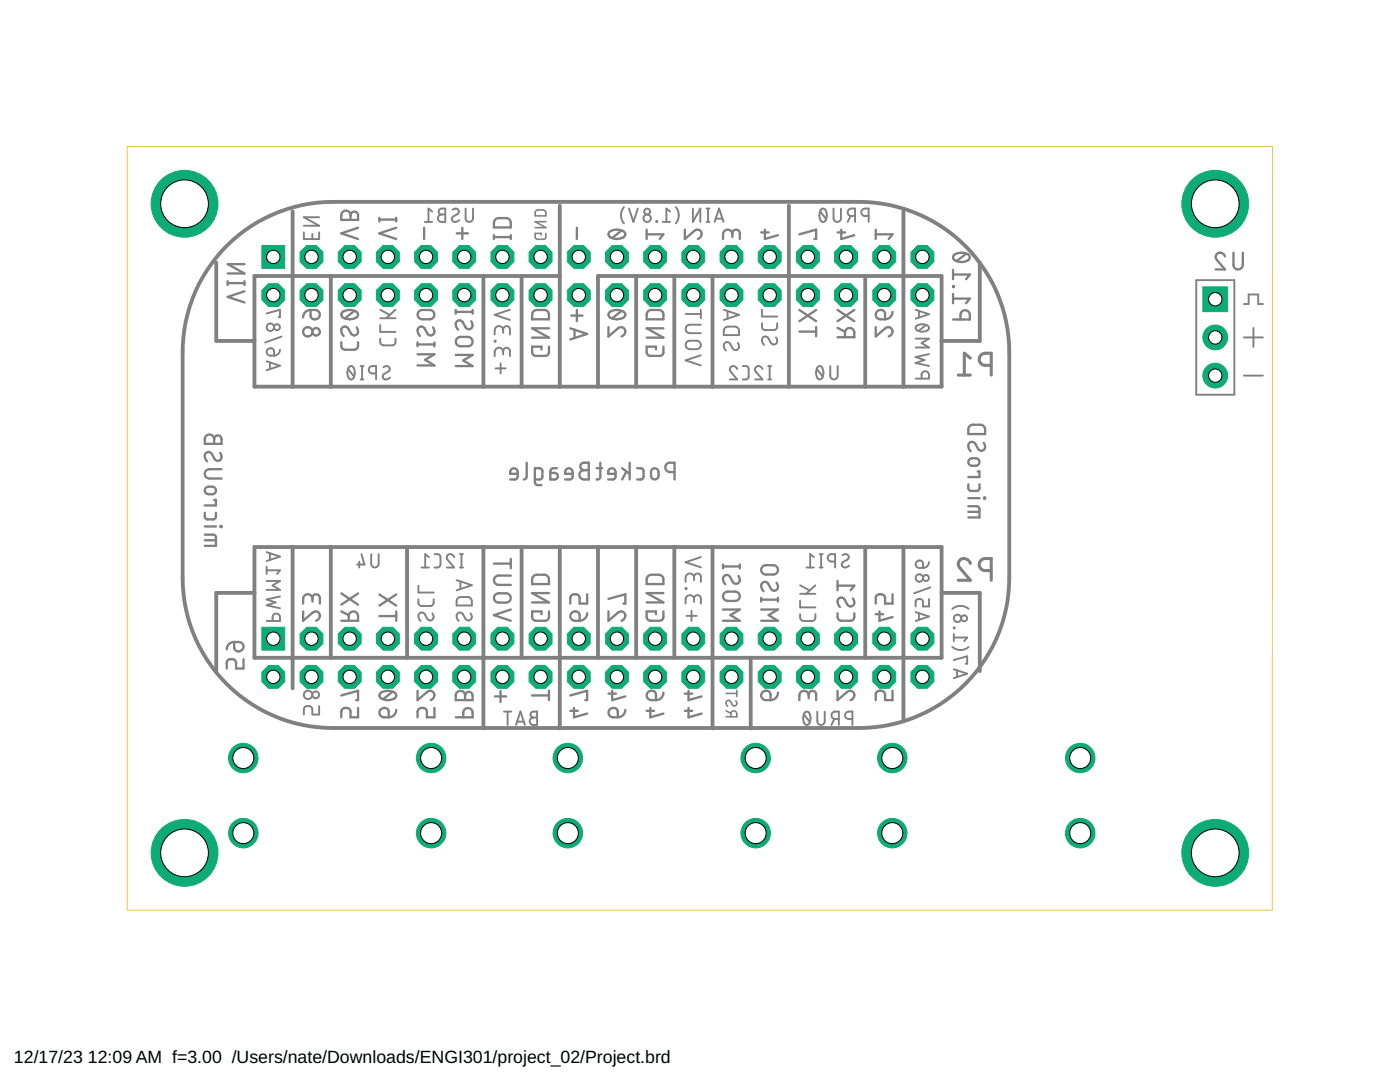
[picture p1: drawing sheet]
<svg xmlns="http://www.w3.org/2000/svg" width="279mm" height="216mm" viewBox="0 0 279 216" stroke-linecap="round" stroke-linejoin="round" font-family="sans-serif">
<defs><g id="words">
<g font-size="3.5">
<text x="2.8" y="212.1">12/17/23</text>
<text x="17.5" y="212.1">12:09 AM f=3.00 /Users/nate/Downloads/ENGI301/project_02/Project.brd</text>
</g>
</g></defs>
<g fill="none" stroke="#808080" stroke-width=".47">
<path d="M45.4 56.5h3.4M45.4 56.1v.8M48.8 58.1l-3.4 1.1 3.4 1.1M48.8 56.1v.8M48.8 52.7h-3.4l3.4 1.9h-3.4M68.4 42.2a.91 .91 0 0 1 1-.1 .91 .91 0 0 1 .6 .8 .75 .75 0 0 1 .7-.7 .75 .75 0 0 1 .8 .7v1h-3.4v-1.2zM70 42.9v1M71.5 45.4l-3.4 1.2 3.4 1.1M75.7 43.8h3.4M75.7 43.5v.7M79.1 43.5v.7M79.1 45.4l-3.4 1.2 3.4 1.1"/>
<path d="M84.6 45.4v2.3M91.1 46.6h2.3M92.3 45.4v2.3M98.6 47.3h3.3M98.6 46.9v.8M98.8 43.8l.7-.3h1.7l.5 .3a1.79 1.79 0 0 1 .2 1.6h-3.3a1.79 1.79 0 0 1 .2-1.6zM101.9 46.9v.8M115.1 45.4v2.3M121.7 46.2a2.38 2.38 0 0 1 3.1 .3v.3a1.61 1.61 0 0 1-2.1 .8h-.4a.79 .79 0 0 1-.8-.5 .79 .79 0 0 1 .2-.9zM124 46l-1.8 1.5M129.1 45.8v1.9M129.1 46.8h3.3l-.7 .9"/>
<path d="M136.7 45.8v1.9l1.8-1.6a.92 .92 0 0 1 1.5 .3 .92 .92 0 0 1-.7 1.3M146.2 46.8a.93 .93 0 0 0-1-1 .93 .93 0 0 0-.9 1v.9M146.2 47.3a1.34 1.34 0 0 1 .3-1.3l.4-.2a.7 .7 0 0 1 .7 .8v1.1M151.9 46.4h1.5M152.7 45.8v1.9l2.6-.8M159.5 46.8l3.4-1v1.9h-.4M167.2 46.4h1.4M167.9 45.8v1.9l2.6-.8M174.8 45.8v1.9M174.8 46.8h3.3l-.7 .9M190.2 59.6h3.3l-.7 .9M190.2 53.8v1.9"/>
<path d="M190.2 57.1h.2v.2h-.2zM190.2 58.7v1.8M190.2 54.8h3.3l-.7 .9M190.3 50.9a2.52 2.52 0 0 1 3.1 0l.1 .5a1.59 1.59 0 0 1-2 .9l-1.2-.5-.1-.4zM192.8 50.6l-1.9 1.5M244.5 51.2a.92 .92 0 0 0-1.3-.8 .92 .92 0 0 0-.3 1.5l1.6 1.9h-1.9M246.2 50.4v2.4a.93 .93 0 0 0 .9 1 .93 .93 0 0 0 .9-1v-2.4M62 61.8a1.67 1.67 0 0 1 1.6 .4 .94 .94 0 0 1-.3 1.4 .94 .94 0 0 1-1.3-.6zM62 61.8l-.4 .1a1.44 1.44 0 0 0-1.1 1.4M68.1 68.3v.7a.73 .73 0 0 0 .8 .8h1.8l.4-.2 .3-.3 .1-1M68.4 62.2a2.32 2.32 0 0 1 3 .4v.4a2.21 2.21 0 0 1-2.8 .4l-.5-.4v-.4zM70.7 62l-1.8 1.5"/>
<path d="M71.2 65.3a.89 .89 0 0 1 .2 1.1 .89 .89 0 0 1-.9 .5l-.4-.3-.6-1.1a.8 .8 0 0 0-1.2-.2 .8 .8 0 0 0-.1 1.2l.4 .5M83.3 70.7h3.4l-1.9 1.1 1.9 1.1h-3.4M83.3 68.7h3.4M83.3 68.3v.8M83.6 62.2l.7-.4h1.5a.93 .93 0 0 1 .9 1 .93 .93 0 0 1-.9 .9h-1.5a.93 .93 0 0 1-.9-.5 .93 .93 0 0 1 .2-1zM86.4 65.3a.89 .89 0 0 1 .3 1.1 .89 .89 0 0 1-1 .5l-.3-.2-.7-1.2a.8 .8 0 0 0-1.1-.2 .8 .8 0 0 0-.1 1.2l.3 .5M86.7 68.3v.8M91 70.8h3.3l-1.8 1.1 1.8 1.1h-3.3M91 62.2h3.3M91 61.8v.8M91.2 67.6l.7-.4h1.5a.93 .93 0 0 1 .9 1 .93 .93 0 0 1-.9 .9h-1.5a.91 .91 0 0 1-.9-.5 .91 .91 0 0 1 .2-1zM94 64.1a.88 .88 0 0 1 .3 1 .88 .88 0 0 1-.9 .6l-.4-.2-.6-1.2a.81 .81 0 0 0-1.2-.2 .81 .81 0 0 0-.1 1.2l.3 .5"/>
<path d="M94.3 61.8v.8M106.5 62.1l.6-.3 1.8 .1 .4 .2a1.79 1.79 0 0 1 .3 1.6h-3.4a1.79 1.79 0 0 1 .3-1.6zM109.6 69.2l-.1 1.3a.71 .71 0 0 1-.7 .5h-2.1l-.4-.3-.1-.4v-1.1h1.9v.5M109.6 65.5h-3.4l3.4 1.9h-3.4M113.8 65.5l3.4 1.1-3.4 1.1M114 63h2.2M114.7 65.8v1.7M115.1 61.8v2.3M121.4 65.3v1.8l1.9-1.5a.92 .92 0 0 1 1.5 .2 .92 .92 0 0 1-.8 1.3M121.6 62.4a2.37 2.37 0 0 1 3.2 .2v.4a2.23 2.23 0 0 1-3.3 0zM124 62l-1.8 1.5M129.3 62.1l.7-.3 1.7 .1 .4 .2a1.73 1.73 0 0 1 .3 1.6h-3.3a1.79 1.79 0 0 1 .2-1.6z"/>
<path d="M132.4 69.2v1.1a.7 .7 0 0 1-.7 .7h-2.1l-.4-.3-.1-.4v-1.1h1.8v.5M132.4 65.5h-3.3l3.3 1.9h-3.3M159.5 66.2h3.4M159.5 61.8l3.4 2.3M162.9 65.2v1.9M162.9 61.8l-3.4 2.3M167.2 67.3h3.3a1.67 1.67 0 0 0-.3-1.6 .93 .93 0 0 0-1-.2 .93 .93 0 0 0-.6 .9v.9M167.2 65.4l1.4 .8M167.2 61.8l3.3 2.3M170.5 61.8l-3.3 2.3M174.8 65.3v1.8l1.8-1.5a.92 .92 0 0 1 1.5 .2 .92 .92 0 0 1-.7 1.3M175 62.2a.93 .93 0 0 1 1-.3 .93 .93 0 0 1 .6 .7v1.1a1.61 1.61 0 0 1-1.6-.3 .9 .9 0 0 1 0-1.2z"/>
<path d="M178.1 62.2v.3a1.43 1.43 0 0 1-1.5 1.2M190.2 63.8h3.3a1.67 1.67 0 0 0-.3-1.7 .93 .93 0 0 0-1-.1 .93 .93 0 0 0-.5 .8v1M41 97.4l.4-.2 1-.1a.75 .75 0 0 1 .7 .8 .75 .75 0 0 1-.7 .7h-1a.74 .74 0 0 1-.4-1.2zM41.2 86.9a.93 .93 0 0 1 1-.1 .93 .93 0 0 1 .5 .8 .74 .74 0 0 1 .8-.7 .74 .74 0 0 1 .7 .7v1h-3.3v-1.2zM42.7 99.8h.4v1.1h-2.2M42.7 87.6v1M43.9 90.4a.84 .84 0 0 1 .2 1.2 .84 .84 0 0 1-1.2 .1l-.6-1.1a.82 .82 0 0 0-1.2-.2 .82 .82 0 0 0-.1 1.1l.3 .6M44.2 93.6h-2.4a.93 .93 0 0 0-.9 1 .93 .93 0 0 0 .9 .9h2.4M103.3 94.6h-1.5a.79 .79 0 0 1 .5-1.1 .79 .79 0 0 1 1 .7v.9l-.2 .5-1.3 .1M105.1 92.3v2.8l-.2 .5-.4 .1M106.7 95.7h1.2l.3-.4v-1.5l-.3-.3-1.2-.1v2.8l.4 .6h1M111.1 93.4l-.9 .1-.3 .2-.1 .3v1.7h.9a.66 .66 0 0 0 .6-.7 .66 .66 0 0 0-.6-.6h-.9"/>
<path d="M114.3 94.6h-1.5a.78 .78 0 0 1 .5-1.1 .78 .78 0 0 1 1 .7l-.1 1.2-.3 .3h-1.1M116 92.6l.3-.2 1.2-.1v3.4a1.69 1.69 0 0 1-1.7-.3 .95 .95 0 0 1-.1-1 .95 .95 0 0 1 .9-.6h-.3a.73 .73 0 0 1-.3-1.2zM116.6 93.8h.9M119.1 93.4h1.1M119.8 92.3v3l-.4 .4h-.3M122.9 94.6h-1.5a.78 .78 0 0 1 .5-1.1 .78 .78 0 0 1 1 .7l-.2 1.2-.2 .3h-1.1M124.2 93.4l1.5 1.2M125 94.1l-.8 1.6M125.7 92.3v3.4M127.1 93.4l1 .1 .2 .2 .1 .3-.1 1.4-.2 .3h-1M130.1 93.7a.75 .75 0 0 1 .8-.2 .75 .75 0 0 1 .5 .7v.7a.75 .75 0 0 1-.7 .8 .75 .75 0 0 1-.8-.8zM134.6 94.2h-.9a.93 .93 0 0 1-.9-.9 .93 .93 0 0 1 .9-1h.9v3.4"/>
<path d="M193.3 96.6v1l.5 .4 1.4-.1 .3-.3v-1M193.3 99.4h2.2M193.4 91.8l.4-.3 .9-.1a.75 .75 0 0 1 .8 .8 .75 .75 0 0 1-.8 .7h-.9a.74 .74 0 0 1-.4-1.1zM193.5 85l.7-.2 1.9 .1 .5 .5v1.2h-3.3v-1.2zM195.1 94.1h.4v1.1h-2.2M196.3 88.4a.84 .84 0 0 1 .2 1.2 .84 .84 0 0 1-1.2 .1l-.7-1.2a.82 .82 0 0 0-1.1-.2 .82 .82 0 0 0-.1 1.2l.3 .5M196.4 99.3h.2v.2h-.2zM40.9 106.7h1.8l.3 .2 .1 .4v1.6h-2.2M40.9 102.3v1l.5 .3 1.5-.1 .2-.2v-1M40.9 107.8h2.2M40.9 105.1h2.2M44 105h.2v.2h-.2z"/>
<path d="M62.4 119.5a.93 .93 0 0 0-1-.9 .93 .93 0 0 0-.9 .9v.9M68.1 118.4l3.4 2.2M71.5 118.4l-3.4 2.2M75.7 118.6l3.4 2.2M79.1 118.6l-3.4 2.2M98.6 112.5h3.3M98.8 118.7l.7-.3h1.5a.93 .93 0 0 1 .9 .9 .93 .93 0 0 1-.9 .9h-1.5a.93 .93 0 0 1-.8-.5 .93 .93 0 0 1 .1-1zM101.9 114.9h-2.4a.93 .93 0 0 0-.9 .9 .93 .93 0 0 0 .9 .9h2.4M101.9 111.5v1.9M106.5 115l.6-.3h1.5l.7 .3a1.79 1.79 0 0 1 .3 1.5h-3.4a1.79 1.79 0 0 1 .3-1.5zM109.6 118.3h-3.4l3.4 1.9h-3.4M117.2 118.6v1.8h-1.5v-1.1a.95 .95 0 0 0-1-.7 .95 .95 0 0 0-.9 .7v1.1"/>
<path d="M121.4 119.5l3.4-.9v1.8h-.4M129.3 115l.7-.3h1.5l.6 .3a1.73 1.73 0 0 1 .3 1.5h-3.3a1.79 1.79 0 0 1 .2-1.5zM132.4 118.3h-3.3l3.3 1.9h-3.3M144.3 113h3.3M144.3 112.6v.8M144.5 118.4l.7-.4h1.5a.93 .93 0 0 1 .9 1 .93 .93 0 0 1-.9 .9h-1.5a.93 .93 0 0 1-.8-.5 .93 .93 0 0 1 .1-1zM147.4 114.9a.85 .85 0 0 1 .2 1.2 .85 .85 0 0 1-1.2 .2l-.7-1.2a.8 .8 0 0 0-1.2-.2 .8 .8 0 0 0-.1 1.2l.4 .5M147.6 112.6v.8M151.9 119.7h3.4M151.9 119.3v.7M152.1 113.1l.7-.3h1.5a.93 .93 0 0 1 1 .9 .93 .93 0 0 1-1 .9h-1.5a.91 .91 0 0 1-.8-.5 .91 .91 0 0 1 .1-1zM155 116.3a.84 .84 0 0 1 .2 1.2 .84 .84 0 0 1-1.2 .1l-.7-1.1a.8 .8 0 0 0-1.2-.2 .8 .8 0 0 0-.1 1.2l.4 .5"/>
<path d="M155.3 119.3v.7M167.2 115.9v1.9M167.2 116.9h3.3l-.7 .9M170.2 119.4a.85 .85 0 0 1 .2 1.2 .85 .85 0 0 1-1.2 .2l-.6-1.2a.8 .8 0 0 0-1.2-.2 .8 .8 0 0 0-.1 1.2l.3 .5M178.1 118.6v1.8h-1.5v-1.1a.95 .95 0 0 0-.9-.7 .95 .95 0 0 0-.9 .7v1.1M193.3 101h1.8l.3 .2 .1 .4v1.7h-2.2M193.3 102.1h2.2M46.7 128.1a1.67 1.67 0 0 1 1.7 .3 .94 .94 0 0 1-.3 1.5 .94 .94 0 0 1-1.4-.7zM46.7 128.1h-.3a1.49 1.49 0 0 0-1.1 1.5M48.6 131.5v1.9h-1.5v-1.1a.95 .95 0 0 0-.9-.8 .95 .95 0 0 0-.9 .8v1.1M60.5 122v1.9l1.9-1.6a.92 .92 0 0 1 1.4 .3 .92 .92 0 0 1-.7 1.3M62.4 120.1v-.8a.74 .74 0 0 1 .7-.7 .74 .74 0 0 1 .7 .7v1.1"/>
<path d="M68.1 123.9h3.4a1.61 1.61 0 0 0-.4-1.7 .93 .93 0 0 0-1-.1 .93 .93 0 0 0-.5 .8v1M68.1 138.8l3.4-1v1.9h-.4M68.1 122l1.5 .7M75.7 122.9h3.4M76 138.2a2.62 2.62 0 0 1 3 .2v.6a2.23 2.23 0 0 1-3.2 0v-.4zM78.3 138l-1.8 1.5M79.1 122v1.9M83.3 137.8v1.9l1.9-1.6a.92 .92 0 0 1 1.4 .3 .92 .92 0 0 1-.6 1.3M91.1 138.3a.94 .94 0 0 1 1-.4 .94 .94 0 0 1 .7 .9 .75 .75 0 0 1 .8-.8 .75 .75 0 0 1 .7 .8v.9h-3.3zM92.8 138.8v.9M98.8 139h2.2M99.9 137.8v2.3"/>
<path d="M101.9 121.6l-3.3 1.1 3.3 1.2M106.2 138.8h3.4M109.6 122l-.1 1.3-.5 .5-2.1 .1-.6-.4-.1-.4v-1.1h1.9v.6M109.6 137.8v1.9M113.8 138.8l3.4-1v1.9h-.4M114 122.3a.93 .93 0 0 1 1-.3 .93 .93 0 0 1 .7 .7v1.2a1.67 1.67 0 0 1-1.7-.4l-.2-.4zM117.2 122.4a1.53 1.53 0 0 1-1.5 1.5M121.4 122v1.9l1.9-1.6a.92 .92 0 0 1 1.5 .3 .92 .92 0 0 1-.8 1.3M121.4 138.4h1.5M122.2 137.8v1.9l2.6-.7M129.3 138.2a.93 .93 0 0 1 .9-.3 .93 .93 0 0 1 .7 .7v1.1a1.67 1.67 0 0 1-1.6-.3l-.2-.5zM132.4 138.2l-.2 .7a1.41 1.41 0 0 1-1.3 .8"/>
<path d="M132.4 122v1.3l-.5 .5-2.1 .1-.6-.4-.1-.4v-1.1h1.8v.6M136.7 138.4h1.5M137.4 137.8v1.9l2.6-.7M144.3 121.6h3.3l-1.8 1.1 1.8 1.2h-3.3M151.9 121.6h3.4l-1.9 1.1 1.9 1.2h-3.4M152.1 138.2a.93 .93 0 0 1 1-.3 .93 .93 0 0 1 .7 .7v1.1a1.67 1.67 0 0 1-1.7-.3 .9 .9 0 0 1 0-1.2zM155.3 138.2l-.1 .3a1.48 1.48 0 0 1-1.4 1.2M161.4 138.8a.93 .93 0 0 0-.9-1 .93 .93 0 0 0-1 1v.9M161.4 139.3a1.34 1.34 0 0 1 .3-1.3l.4-.2 .7 .4 .1 1.5M167.2 137.8v1.9l1.8-1.6a.92 .92 0 0 1 1.5 .3 .92 .92 0 0 1-.7 1.3M167.2 122.4a1.34 1.34 0 0 0 .2 1.3l.5 .2h1.9a.74 .74 0 0 0 .7-.8v-.7M174.8 122.6h1.5"/>
<path d="M175.5 122v1.9l2.6-.8M178.1 137.8v1.9h-1.5v-1.1a.95 .95 0 0 0-.9-.8 .95 .95 0 0 0-.9 .8v1.1M71.5 141.3v1.8h-1.5v-1.1a.94 .94 0 0 0-1-.8 .94 .94 0 0 0-.9 .8v1.1M75.9 141.6a.93 .93 0 0 1 1-.3 .93 .93 0 0 1 .7 .7v1.1a1.67 1.67 0 0 1-1.7-.3l-.2-.5zM79.1 141.6l-.2 .7a1.49 1.49 0 0 1-1.3 .8M86.7 141.3v1.8h-1.5v-1.1a.95 .95 0 0 0-.9-.8 .95 .95 0 0 0-1 .8v1.1M91 143.1h3.3a1.67 1.67 0 0 0-.3-1.6 .93 .93 0 0 0-1-.2 .93 .93 0 0 0-.5 .9v.9M113.8 141.8h1.5M114.6 141.3v1.8l2.6-.7M121.7 141.6a.93 .93 0 0 1 .9-.3 .93 .93 0 0 1 .7 .7v1.1a1.67 1.67 0 0 1-1.6-.3l-.2-.5zM124.8 141.6l-.1 .7a1.49 1.49 0 0 1-1.4 .8M129.1 141.8h1.4"/>
<path d="M129.8 141.3v1.8l2.6-.7M136.7 141.8h1.5M137.4 141.3v1.8l2.6-.7"/>
<circle cx="61.4" cy="66.2" r=".94"/>
<circle cx="63.1" cy="66.2" r=".75"/>
</g>
<g fill="#808080" stroke="#808080" stroke-width=".2">
<path d="M53.8 50.5h1.5v1.5h-1.5z"/>
<path d="M53.8 58.1h1.5v1.5h-1.5z"/>
<path d="M61.4 58.1h1.5v1.5h-1.5z"/>
<path d="M61.4 50.5h1.5v1.5h-1.5z"/>
<path d="M69 58.1h1.5v1.5h-1.5z"/>
<path d="M69 50.5h1.5v1.5h-1.5z"/>
<path d="M76.6 58.1h1.6v1.5h-1.6z"/>
<path d="M84.3 58.1h1.5v1.5h-1.5z"/>
<path d="M91.9 58.1h1.5v1.5h-1.5z"/>
<path d="M76.6 50.5h1.6v1.5h-1.6z"/>
<path d="M84.3 50.5h1.5v1.5h-1.5z"/>
<path d="M91.9 50.5h1.5v1.5h-1.5z"/>
<path d="M99.5 58.1h1.5v1.5h-1.5z"/>
<path d="M99.5 50.5h1.5v1.5h-1.5z"/>
<path d="M107.1 58.1h1.5v1.5h-1.5z"/>
<path d="M107.1 50.5h1.5v1.5h-1.5z"/>
<path d="M114.7 58.1h1.6v1.5h-1.6z"/>
<path d="M114.7 50.5h1.6v1.5h-1.6z"/>
<path d="M122.4 58.1h1.5v1.5h-1.5z"/>
<path d="M122.4 50.5h1.5v1.5h-1.5z"/>
<path d="M130 58.1h1.5v1.5h-1.5z"/>
<path d="M130 50.5h1.5v1.5h-1.5z"/>
<path d="M137.6 58.1h1.5v1.5h-1.5z"/>
<path d="M137.6 50.5h1.5v1.5h-1.5z"/>
<path d="M145.2 58.1h1.5v1.5h-1.5z"/>
<path d="M145.2 50.5h1.5v1.5h-1.5z"/>
<path d="M152.8 58.1h1.6v1.5h-1.6z"/>
<path d="M152.8 50.5h1.6v1.5h-1.6z"/>
<path d="M160.5 58.1h1.5v1.5h-1.5z"/>
<path d="M160.5 50.5h1.5v1.5h-1.5z"/>
<path d="M168.1 58.1h1.5v1.5h-1.5z"/>
<path d="M168.1 50.5h1.5v1.5h-1.5z"/>
<path d="M175.7 58.1h1.5v1.5h-1.5z"/>
<path d="M175.7 50.5h1.5v1.5h-1.5z"/>
<path d="M183.3 58.1h1.5v1.5h-1.5z"/>
<path d="M183.3 50.5h1.5v1.5h-1.5z"/>
<path d="M53.8 126.7h1.5v1.5h-1.5z"/>
<path d="M53.8 134.3h1.5v1.5h-1.5z"/>
<path d="M61.4 134.3h1.5v1.5h-1.5z"/>
<path d="M61.4 126.7h1.5v1.5h-1.5z"/>
<path d="M69 134.3h1.5v1.5h-1.5z"/>
<path d="M69 126.7h1.5v1.5h-1.5z"/>
<path d="M76.6 134.3h1.6v1.5h-1.6z"/>
<path d="M84.3 134.3h1.5v1.5h-1.5z"/>
<path d="M91.9 134.3h1.5v1.5h-1.5z"/>
<path d="M76.6 126.7h1.6v1.5h-1.6z"/>
<path d="M84.3 126.7h1.5v1.5h-1.5z"/>
<path d="M91.9 126.7h1.5v1.5h-1.5z"/>
<path d="M99.5 134.3h1.5v1.5h-1.5z"/>
<path d="M99.5 126.7h1.5v1.5h-1.5z"/>
<path d="M107.1 134.3h1.5v1.5h-1.5z"/>
<path d="M107.1 126.7h1.5v1.5h-1.5z"/>
<path d="M114.7 134.3h1.6v1.5h-1.6z"/>
<path d="M114.7 126.7h1.6v1.5h-1.6z"/>
<path d="M122.4 134.3h1.5v1.5h-1.5z"/>
<path d="M122.4 126.7h1.5v1.5h-1.5z"/>
<path d="M130 134.3h1.5v1.5h-1.5z"/>
<path d="M130 126.7h1.5v1.5h-1.5z"/>
<path d="M137.6 134.3h1.5v1.5h-1.5z"/>
<path d="M137.6 126.7h1.5v1.5h-1.5z"/>
<path d="M145.2 134.3h1.5v1.5h-1.5z"/>
<path d="M145.2 126.7h1.5v1.5h-1.5z"/>
<path d="M152.8 134.3h1.6v1.5h-1.6z"/>
<path d="M152.8 126.7h1.6v1.5h-1.6z"/>
<path d="M160.5 134.3h1.5v1.5h-1.5z"/>
<path d="M160.5 126.7h1.5v1.5h-1.5z"/>
<path d="M168.1 134.3h1.5v1.5h-1.5z"/>
<path d="M168.1 126.7h1.5v1.5h-1.5z"/>
<path d="M175.7 134.3h1.5v1.5h-1.5z"/>
<path d="M175.7 126.7h1.5v1.5h-1.5z"/>
<path d="M183.3 134.3h1.5v1.5h-1.5z"/>
<path d="M183.3 126.7h1.5v1.5h-1.5z"/>
</g>
<g fill="none" stroke="#808080" stroke-width=".76">
<path d="M43.2 52.4v15.6h7.6M45.2 49.1a30.2 30.2 0 0 1 21.2-8.8h105a30 30 0 0 1 30 30v45a30 30 0 0 1-30 30h-105a30 30 0 0 1-30-30v-45a30 30 0 0 1 8.8-21.2zM58.4 42.2v35M66 55.1v22.1M96.5 55.1v22.1M104.1 55.1v22.1M111.7 55.1h-60.9v22.1h137.1v-22.1h-68.6v22.1M111.7 41v36.2M127 55.1v22.1M134.6 55.1v22.1M142.2 55.1v22.1M157.4 41v36.2"/>
<path d="M172.7 55.1v22.1M180.3 42.2v35M195.5 52.4v15.6h-7.6M50.8 109.2h137.1v22.1h-137.1zM50.8 118.3h-7.6v15.6M58.4 109.2v28.2M66 109.2v22.1M81.2 109.2v22.1M96.5 109.2v36.2M104.1 109.2v22.1M111.7 109.2v36.2M119.3 109.2v22.1"/>
<path d="M127 109.2v22.1M134.6 109.2v22.1M142.2 109.2v36.2M172.7 109.2v22.1M180.3 109.2v34.6M187.9 118.3h7.6v15.6M149.8 131.3v14.1"/>
</g>
<g fill="none" stroke="#808080" stroke-width=".38">
<path d="M60.6 46.4v1.3h3.1v-1.3M62.3 46.7v1M63.7 43.3h-3.1l3.1 1.7h-3.1M84.8 44.3h1.5M86.3 42.2l-.8-.6v2.7M87.7 41.8l1.2-.2v2.7h-.8a.74 .74 0 0 1-.7-.8 .74 .74 0 0 1 .7-.7 .59 .59 0 0 1-.5-.4 .59 .59 0 0 1 .1-.6zM88.1 42.8h.8M90.3 41.8a.67 .67 0 0 1 1-.1 .67 .67 0 0 1 0 1l-.8 .5a.64 .64 0 0 0-.2 .9 .64 .64 0 0 0 .9 .1l.5-.3M92.9 41.6v1.9a.74 .74 0 0 0 .8 .8 .74 .74 0 0 0 .7-.8v-1.9M124.5 41.3a2.54 2.54 0 0 0 0 3.3M125.5 41.6l.9 2.7 .9-2.7M131 44.1h.1v.2h-.1z"/>
<path d="M132.2 44.3h1.5M133.7 42.2l-.7-.6v2.7M134.9 41.3a2.54 2.54 0 0 1 0 3.3M138.3 41.6v2.7l1.5-2.7v2.7M141 44.3h.6M141 41.6h.6M141.3 41.6v2.7M142.6 44.3l.9-2.7 .9 2.7M142.8 43.6h1.4M163.7 42.2l1.2 1.5M163.9 41.7a.75 .75 0 0 1 .9 .1 .75 .75 0 0 1 .2 .8 1.24 1.24 0 0 1-.7 1.7 1.22 1.22 0 0 1-.7-1.7zM166.3 41.6v1.9a.74 .74 0 0 0 .8 .8 .74 .74 0 0 0 .7-.8v-1.9"/>
<path d="M169.8 43.1l-.6 1.2M170.6 43.1h-.7a.74 .74 0 0 1-.7-.7 .74 .74 0 0 1 .7-.8h.7v2.7M173.4 43.1h-.8a.74 .74 0 0 1-.7-.7 .74 .74 0 0 1 .7-.8h.8v2.7M238.7 55.9h7.6v22.9h-7.6zM53.2 72.1l2.7 .9-2.7 .9M53.2 62.5l2.7-.7v1.5h-.3M53.3 69.8a.76 .76 0 0 1 .8-.3 .76 .76 0 0 1 .6 .6v.9a1.34 1.34 0 0 1-1.4-.3l-.1-.5zM53.9 72.3v1.3M55.9 69.8a1.19 1.19 0 0 1-1.2 1.2M56.2 67.2l-3.3 1.1M69.5 73.6l1.2 1.5M69.6 73.3a.62 .62 0 0 1 .7-.2 .62 .62 0 0 1 .4 .6 1.51 1.51 0 0 1-.6 2 1.58 1.58 0 0 1-.5-2.3z"/>
<path d="M72 73h.6M72 75.7h.6M72.3 73v2.7M75.1 74.5h-.8a.74 .74 0 0 1-.7-.7 .74 .74 0 0 1 .7-.8h.8v2.7M75.9 67.6v.9l.3 .3 .4 .1h1.7l.3-.1 .3-.3v-.9M75.9 64.9v1.3h3M75.9 63.5h3M75.9 61.8l1.8 1M76.5 73.3a.66 .66 0 0 1 1-.2 .66 .66 0 0 1 0 1.1l-.8 .4a.63 .63 0 0 0-.2 .9 .63 .63 0 0 0 .9 .1l.5-.2M78.9 61.8l-1.8 1.7M98.7 68h.2v.2h-.2zM98.9 73.5h2"/>
<path d="M99.9 72.5v2M100.4 70.2a.85 .85 0 0 0-.8-.8 .85 .85 0 0 0-.9 .8v.9M100.4 70.7v-.6a.68 .68 0 0 1 .7-.7 .68 .68 0 0 1 .7 .7v1M100.4 65.9a.85 .85 0 0 0-.8-.8 .85 .85 0 0 0-.9 .8v.9M100.4 66.4v-.7a.68 .68 0 0 1 .7-.6 .68 .68 0 0 1 .7 .6v1.1M101.8 61.8l-3.1 1 3.1 1M136.8 62.7h3.1M137 68.3l.4-.3h1.6a.85 .85 0 0 1 .9 .8 .85 .85 0 0 1-.9 .9h-1.3a.85 .85 0 0 1-.8-.5 .85 .85 0 0 1 .1-.9zM139.9 64.8h-2.2a.85 .85 0 0 0-.9 .8 .85 .85 0 0 0 .9 .9h2.2M139.9 70.9l-3.1 1 3.1 1M139.9 61.8v1.7M144.4 61.8l3.1 1-3.1 1"/>
<path d="M144.6 65.5l.7-.3 1.8 .1 .4 .5v1.1h-3.1v-.9zM145.2 62.1v1.5M147.1 73.6a.72 .72 0 0 0-1-.5 .72 .72 0 0 0-.2 1.1l1.2 1.5h-1.5M147.2 68.4a.76 .76 0 0 1 .2 1.2 .76 .76 0 0 1-1.2-.1l-.5-.9a.73 .73 0 0 0-1-.2 .73 .73 0 0 0-.2 1.1l.4 .5M148.2 73l1 .2 .2 .4v1.7l-.4 .4h-.8M152.1 64.5a1.19 1.19 0 0 0 .2 1.2l.4 .1h1.9l.5-.4v-.9M152.1 61.8v1.4h3M152.2 73.6a.73 .73 0 0 0-1.1-.5 .73 .73 0 0 0-.2 1.1l1.3 1.5h-1.5M153.3 73h.6M153.3 75.7h.6M153.6 73v2.7M154.9 67.3a.76 .76 0 0 1 .1 1.2 .76 .76 0 0 1-1.2-.1l-.5-.9a.73 .73 0 0 0-1-.2 .73 .73 0 0 0-.1 1.1l.3 .4"/>
<path d="M163 73.6l1.2 1.5M163.2 73.3a.62 .62 0 0 1 .7-.2 .62 .62 0 0 1 .3 .6 1.75 1.75 0 0 1-.4 2h-.2a1.28 1.28 0 0 1-.7-1.7zM165.7 73v2a.74 .74 0 0 0 .7 .7 .74 .74 0 0 0 .8-.7v-2M182.7 75.5h2.7v-.7a.74 .74 0 0 0-.7-.7 .74 .74 0 0 0-.8 .7v.7M182.7 67.6h2.7l-1.5 .9 1.5 .8h-2.7M182.7 61.8l2.7 .9-2.7 .9M182.9 65a1.9 1.9 0 0 1 2.5 .3v.1a1.6 1.6 0 0 1-2.3 .6l-.3-.4v-.3zM183.4 62v1.4M184.8 64.9l-1.5 1.1M185.4 70.7l-2.7 .5 1.8 .6-1.8 .6 2.7 .6M248.2 67.3h3.9M248.2 75h3.9"/>
<path d="M248.2 60.7h1v-1.9h1.9v1.9h1M250.1 65.4v3.8M53.2 115.9h2.7l-1.5 .9 1.5 .9h-2.7M53.2 113.8h2.7l-.6 .7M53.2 113.1v1.4M53.2 110.2l2.7 .9-2.7 .9M53.9 110.4v1.3M55.9 119l-2.7 .6 1.8 .6-1.8 .6 2.7 .6M71.7 112.1v1.1M72.1 110.6l.6 2h-1.5M74.1 110.6v1.9a.74 .74 0 0 0 .7 .7 .74 .74 0 0 0 .8-.7v-1.9M83.5 119.6v.9l.3 .3 .4 .1h1.7l.4-.1 .2-.3 .1-.9"/>
<path d="M83.5 116.9v1.3h3.1M84.1 113.2h1.5M85.6 111.2l-.7-.6v2.6M86.7 110.6h.8l.4 .4-.1 2a1.03 1.03 0 0 1-1.1 .2M90.6 111.2a.73 .73 0 0 0-1-.6 .73 .73 0 0 0-.2 1.2l1.2 1.4h-1.4M91.1 115.8l3.1 1-3.1 1M91.5 119.3l.5-.2h1.3l.6 .3a1.55 1.55 0 0 1 .3 1.4h-3.1a1.46 1.46 0 0 1 .4-1.5zM91.8 110.6h.6M91.8 113.2h.6M91.9 116v1.5M92.1 110.6v2.6M136.8 117.3h.2v.2h-.2z"/>
<path d="M138.5 119.6a.85 .85 0 0 0-.8-.8 .85 .85 0 0 0-.9 .8v.8M138.5 115.3a.85 .85 0 0 0-.8-.9 .85 .85 0 0 0-.9 .9v.8M138.5 115.8a1.19 1.19 0 0 1 .3-1.2l.4-.2 .5 .3 .2 1.4M139.9 111.2l-3.1 1 3.1 1M159.7 119.8v1.4h3M159.7 118.5h3M159.7 116.8l1.8 1M161 113.2h1.4M162.4 111.2l-.7-.6v2.6M162.7 116.8l-1.8 1.7M163.6 110.6h.6M163.6 113.2h.6"/>
<path d="M163.9 110.6v2.6M166.7 112.1h-.8a.74 .74 0 0 1-.7-.8 .74 .74 0 0 1 .7-.7h.8v2.6M168.1 110.8a.67 .67 0 0 1 1-.1 .67 .67 0 0 1 0 1l-.8 .4a.64 .64 0 0 0-.2 .9 .64 .64 0 0 0 1 .1l.4-.2M183 112a.72 .72 0 0 1 1.2 .4v.9h-.7a.74 .74 0 0 1-.7-.5 .74 .74 0 0 1 .2-.8zM185.4 119.5v1.5h-1.2v-.9a.76 .76 0 0 0-.7-.6 .76 .76 0 0 0-.8 .6v.9M185.4 112.1v.4a1.2 1.2 0 0 1-1.2 .8M185.7 117.2l-3.3 1.2M53.2 123.9h2.7v-.7a.74 .74 0 0 0-.8-.8 .74 .74 0 0 0-.7 .8v.7M86.3 122.4a.76 .76 0 0 1 .1 1.1 .76 .76 0 0 1-1.1 0l-.5-.9a.73 .73 0 0 0-1.1-.2 .73 .73 0 0 0-.1 1l.3 .5M93.9 122.4a.76 .76 0 0 1 .1 1.1 .76 .76 0 0 1-1.1 0l-.5-.9a.73 .73 0 0 0-1.1-.2 .73 .73 0 0 0-.1 1l.3 .5M137 122.9h2M138 121.9v2"/>
<path d="M138.5 120.1a1.19 1.19 0 0 1 .3-1.2l.4-.2 .5 .3 .2 1.4M159.7 122.6a1.18 1.18 0 0 0 .3 1.2l.4 .1h1.7l.4-.1a1.18 1.18 0 0 0 .2-1.2M182.7 122.1l2.7 .9-2.7 .9M183.4 122.3v1.4M190.1 129.1a2.54 2.54 0 0 0 3.2 0M190.1 121.5a2.54 2.54 0 0 1 3.2 0M190.4 133.5l2.6 .9-2.6 .9M190.4 131.7l2.6-.7v1.4h-.3M190.4 127.2h2.6l-.6 .8M190.4 125.2h.1v.2h-.1zM190.4 126.5v1.5M191 133.8v1.3"/>
<path d="M63.7 140.9v1.7h-1.4v-1a.86 .86 0 0 0-.8-.7 .86 .86 0 0 0-.9 .7v1M100.6 142h1.4M101.3 142v2.7M103 144.7l.9-2.7 .9 2.7M103.2 144h1.3M106.1 142.1l1.1-.1v2.7h-.8a.74 .74 0 0 1-.7-.8 .74 .74 0 0 1 .7-.7 .59 .59 0 0 1-.5-.4 .59 .59 0 0 1 .2-.7zM106.4 143.2h.8M160.4 142.6l1.2 1.5M160.6 142.2a.62 .62 0 0 1 .7-.1 .62 .62 0 0 1 .4 .6 1.7 1.7 0 0 1-.5 1.9l-.2 .1a1.22 1.22 0 0 1-.7-1.7zM163.1 142v1.9a.74 .74 0 0 0 .8 .8 .74 .74 0 0 0 .7-.8v-1.9M166.5 143.5l-.6 1.2M167.4 143.5h-.7a.74 .74 0 0 1-.8-.8 .74 .74 0 0 1 .8-.7h.7v2.7"/>
<path d="M170.1 143.5h-.7a.74 .74 0 0 1-.8-.8 .74 .74 0 0 1 .8-.7h.7v2.7"/>
<circle cx="129.2" cy="43.6" r=".75"/>
<circle cx="129.2" cy="42.2" r=".6"/>
<circle cx="53.9" cy="65.3" r=".75"/>
<circle cx="55.3" cy="65.3" r=".59"/>
<circle cx="183.5" cy="115.3" r=".74"/>
<circle cx="184.8" cy="115.3" r=".59"/>
<circle cx="61.5" cy="138.6" r=".84"/>
<circle cx="63" cy="138.6" r=".67"/>
<circle cx="191.1" cy="123.4" r=".74"/>
<circle cx="192.4" cy="123.4" r=".59"/>
</g>
<path d="M107.1 42l.3-.1 1.3 .1a1.03 1.03 0 0 1 .2 1.1h-2.1v-.8zM108.9 46.6v.9l-.3 .2-1.3 .1-.5-.3v-.9h1.2v.3M108.9 44.2h-2.1l2.1 1.2h-2.1M144.9 138.4h2.1M146.9 139.9a.53 .53 0 0 1 .1 .8 .53 .53 0 0 1-.8-.1l-.4-.6a.54 .54 0 0 0-.8-.1 .54 .54 0 0 0 0 .8l.2 .2M147 137.8v1.2M144.9 143h2.1v-.6a.59 .59 0 0 0-.5-.5 .59 .59 0 0 0-.6 .5v.6M144.9 141.8l1 .5" fill="none" stroke="#808080" stroke-width=".32"/>
<path d="M191.2 74.8h2.5M193.7 71.5l-1.3-1v4.3M197.8 72.9a2.17 2.17 0 0 1-2-.3 1.21 1.21 0 0 1-.3-1.3 1.21 1.21 0 0 1 1.1-.8h1.2v4.3M193.7 112.4a1.19 1.19 0 0 0-1.6-.9 1.19 1.19 0 0 0-.6 1.7l2.2 2.6h-2.5M197.8 113.9a2.39 2.39 0 0 1-2-.3 1.21 1.21 0 0 1-.3-1.4 1.21 1.21 0 0 1 1.1-.8h1.2v4.4" fill="none" stroke="#808080" stroke-width=".61"/>
<path d="M52.3 49h4.5v4.6h-4.5z" fill="#0dab76" stroke="#0dab76" stroke-width=".2"/>
<circle cx="54.5" cy="51.3" r="1.33" fill="#fff" stroke="#000" stroke-width=".2"/>
<circle cx="54.5" cy="58.9" r="2.48" fill="#0dab76" stroke="#0dab76" stroke-width=".2"/>
<circle cx="54.5" cy="58.9" r="1.33" fill="#fff" stroke="#000" stroke-width=".2"/>
<circle cx="62.2" cy="51.3" r="2.48" fill="#0dab76" stroke="#0dab76" stroke-width=".2"/>
<circle cx="62.2" cy="51.3" r="1.33" fill="#fff" stroke="#000" stroke-width=".2"/>
<circle cx="62.2" cy="58.9" r="2.48" fill="#0dab76" stroke="#0dab76" stroke-width=".2"/>
<circle cx="62.2" cy="58.9" r="1.33" fill="#fff" stroke="#000" stroke-width=".2"/>
<circle cx="69.8" cy="51.3" r="2.48" fill="#0dab76" stroke="#0dab76" stroke-width=".2"/>
<circle cx="69.8" cy="51.3" r="1.33" fill="#fff" stroke="#000" stroke-width=".2"/>
<circle cx="69.8" cy="58.9" r="2.48" fill="#0dab76" stroke="#0dab76" stroke-width=".2"/>
<circle cx="69.8" cy="58.9" r="1.33" fill="#fff" stroke="#000" stroke-width=".2"/>
<circle cx="77.4" cy="51.3" r="2.48" fill="#0dab76" stroke="#0dab76" stroke-width=".2"/>
<circle cx="77.4" cy="51.3" r="1.33" fill="#fff" stroke="#000" stroke-width=".2"/>
<circle cx="77.4" cy="58.9" r="2.48" fill="#0dab76" stroke="#0dab76" stroke-width=".2"/>
<circle cx="77.4" cy="58.9" r="1.33" fill="#fff" stroke="#000" stroke-width=".2"/>
<circle cx="85" cy="51.3" r="2.48" fill="#0dab76" stroke="#0dab76" stroke-width=".2"/>
<circle cx="85" cy="51.3" r="1.33" fill="#fff" stroke="#000" stroke-width=".2"/>
<circle cx="85" cy="58.9" r="2.48" fill="#0dab76" stroke="#0dab76" stroke-width=".2"/>
<circle cx="85" cy="58.9" r="1.33" fill="#fff" stroke="#000" stroke-width=".2"/>
<circle cx="92.6" cy="51.3" r="2.48" fill="#0dab76" stroke="#0dab76" stroke-width=".2"/>
<circle cx="92.6" cy="51.3" r="1.33" fill="#fff" stroke="#000" stroke-width=".2"/>
<circle cx="92.6" cy="58.9" r="2.48" fill="#0dab76" stroke="#0dab76" stroke-width=".2"/>
<circle cx="92.6" cy="58.9" r="1.33" fill="#fff" stroke="#000" stroke-width=".2"/>
<circle cx="100.3" cy="51.3" r="2.48" fill="#0dab76" stroke="#0dab76" stroke-width=".2"/>
<circle cx="100.3" cy="51.3" r="1.33" fill="#fff" stroke="#000" stroke-width=".2"/>
<circle cx="100.3" cy="58.9" r="2.48" fill="#0dab76" stroke="#0dab76" stroke-width=".2"/>
<circle cx="100.3" cy="58.9" r="1.33" fill="#fff" stroke="#000" stroke-width=".2"/>
<circle cx="107.9" cy="51.3" r="2.48" fill="#0dab76" stroke="#0dab76" stroke-width=".2"/>
<circle cx="107.9" cy="51.3" r="1.33" fill="#fff" stroke="#000" stroke-width=".2"/>
<circle cx="107.9" cy="58.9" r="2.48" fill="#0dab76" stroke="#0dab76" stroke-width=".2"/>
<circle cx="107.9" cy="58.9" r="1.33" fill="#fff" stroke="#000" stroke-width=".2"/>
<circle cx="115.5" cy="51.3" r="2.48" fill="#0dab76" stroke="#0dab76" stroke-width=".2"/>
<circle cx="115.5" cy="51.3" r="1.33" fill="#fff" stroke="#000" stroke-width=".2"/>
<circle cx="115.5" cy="58.9" r="2.48" fill="#0dab76" stroke="#0dab76" stroke-width=".2"/>
<circle cx="115.5" cy="58.9" r="1.33" fill="#fff" stroke="#000" stroke-width=".2"/>
<circle cx="123.1" cy="51.3" r="2.48" fill="#0dab76" stroke="#0dab76" stroke-width=".2"/>
<circle cx="123.1" cy="51.3" r="1.33" fill="#fff" stroke="#000" stroke-width=".2"/>
<circle cx="123.1" cy="58.9" r="2.48" fill="#0dab76" stroke="#0dab76" stroke-width=".2"/>
<circle cx="123.1" cy="58.9" r="1.33" fill="#fff" stroke="#000" stroke-width=".2"/>
<circle cx="130.7" cy="51.3" r="2.48" fill="#0dab76" stroke="#0dab76" stroke-width=".2"/>
<circle cx="130.7" cy="51.3" r="1.33" fill="#fff" stroke="#000" stroke-width=".2"/>
<circle cx="130.7" cy="58.9" r="2.48" fill="#0dab76" stroke="#0dab76" stroke-width=".2"/>
<circle cx="130.7" cy="58.9" r="1.33" fill="#fff" stroke="#000" stroke-width=".2"/>
<circle cx="138.4" cy="51.3" r="2.48" fill="#0dab76" stroke="#0dab76" stroke-width=".2"/>
<circle cx="138.4" cy="51.3" r="1.33" fill="#fff" stroke="#000" stroke-width=".2"/>
<circle cx="138.4" cy="58.9" r="2.48" fill="#0dab76" stroke="#0dab76" stroke-width=".2"/>
<circle cx="138.4" cy="58.9" r="1.33" fill="#fff" stroke="#000" stroke-width=".2"/>
<circle cx="146" cy="51.3" r="2.48" fill="#0dab76" stroke="#0dab76" stroke-width=".2"/>
<circle cx="146" cy="51.3" r="1.33" fill="#fff" stroke="#000" stroke-width=".2"/>
<circle cx="146" cy="58.9" r="2.48" fill="#0dab76" stroke="#0dab76" stroke-width=".2"/>
<circle cx="146" cy="58.9" r="1.33" fill="#fff" stroke="#000" stroke-width=".2"/>
<circle cx="153.6" cy="51.3" r="2.48" fill="#0dab76" stroke="#0dab76" stroke-width=".2"/>
<circle cx="153.6" cy="51.3" r="1.33" fill="#fff" stroke="#000" stroke-width=".2"/>
<circle cx="153.6" cy="58.9" r="2.48" fill="#0dab76" stroke="#0dab76" stroke-width=".2"/>
<circle cx="153.6" cy="58.9" r="1.33" fill="#fff" stroke="#000" stroke-width=".2"/>
<circle cx="161.2" cy="51.3" r="2.48" fill="#0dab76" stroke="#0dab76" stroke-width=".2"/>
<circle cx="161.2" cy="51.3" r="1.33" fill="#fff" stroke="#000" stroke-width=".2"/>
<circle cx="161.2" cy="58.9" r="2.48" fill="#0dab76" stroke="#0dab76" stroke-width=".2"/>
<circle cx="161.2" cy="58.9" r="1.33" fill="#fff" stroke="#000" stroke-width=".2"/>
<circle cx="168.8" cy="51.3" r="2.48" fill="#0dab76" stroke="#0dab76" stroke-width=".2"/>
<circle cx="168.8" cy="51.3" r="1.33" fill="#fff" stroke="#000" stroke-width=".2"/>
<circle cx="168.8" cy="58.9" r="2.48" fill="#0dab76" stroke="#0dab76" stroke-width=".2"/>
<circle cx="168.8" cy="58.9" r="1.33" fill="#fff" stroke="#000" stroke-width=".2"/>
<circle cx="176.5" cy="51.3" r="2.48" fill="#0dab76" stroke="#0dab76" stroke-width=".2"/>
<circle cx="176.5" cy="51.3" r="1.33" fill="#fff" stroke="#000" stroke-width=".2"/>
<circle cx="176.5" cy="58.9" r="2.48" fill="#0dab76" stroke="#0dab76" stroke-width=".2"/>
<circle cx="176.5" cy="58.9" r="1.33" fill="#fff" stroke="#000" stroke-width=".2"/>
<circle cx="184.1" cy="51.3" r="2.48" fill="#0dab76" stroke="#0dab76" stroke-width=".2"/>
<circle cx="184.1" cy="51.3" r="1.33" fill="#fff" stroke="#000" stroke-width=".2"/>
<circle cx="184.1" cy="58.9" r="2.48" fill="#0dab76" stroke="#0dab76" stroke-width=".2"/>
<circle cx="184.1" cy="58.9" r="1.33" fill="#fff" stroke="#000" stroke-width=".2"/>
<path d="M52.3 125.2h4.5v4.5h-4.5z" fill="#0dab76" stroke="#0dab76" stroke-width=".2"/>
<circle cx="54.5" cy="127.4" r="1.33" fill="#fff" stroke="#000" stroke-width=".2"/>
<circle cx="54.5" cy="135.1" r="2.48" fill="#0dab76" stroke="#0dab76" stroke-width=".2"/>
<circle cx="54.5" cy="135.1" r="1.33" fill="#fff" stroke="#000" stroke-width=".2"/>
<circle cx="62.2" cy="127.4" r="2.48" fill="#0dab76" stroke="#0dab76" stroke-width=".2"/>
<circle cx="62.2" cy="127.4" r="1.33" fill="#fff" stroke="#000" stroke-width=".2"/>
<circle cx="62.2" cy="135.1" r="2.48" fill="#0dab76" stroke="#0dab76" stroke-width=".2"/>
<circle cx="62.2" cy="135.1" r="1.33" fill="#fff" stroke="#000" stroke-width=".2"/>
<circle cx="69.8" cy="127.4" r="2.48" fill="#0dab76" stroke="#0dab76" stroke-width=".2"/>
<circle cx="69.8" cy="127.4" r="1.33" fill="#fff" stroke="#000" stroke-width=".2"/>
<circle cx="69.8" cy="135.1" r="2.48" fill="#0dab76" stroke="#0dab76" stroke-width=".2"/>
<circle cx="69.8" cy="135.1" r="1.33" fill="#fff" stroke="#000" stroke-width=".2"/>
<circle cx="77.4" cy="127.4" r="2.48" fill="#0dab76" stroke="#0dab76" stroke-width=".2"/>
<circle cx="77.4" cy="127.4" r="1.33" fill="#fff" stroke="#000" stroke-width=".2"/>
<circle cx="77.4" cy="135.1" r="2.48" fill="#0dab76" stroke="#0dab76" stroke-width=".2"/>
<circle cx="77.4" cy="135.1" r="1.33" fill="#fff" stroke="#000" stroke-width=".2"/>
<circle cx="85" cy="127.4" r="2.48" fill="#0dab76" stroke="#0dab76" stroke-width=".2"/>
<circle cx="85" cy="127.4" r="1.33" fill="#fff" stroke="#000" stroke-width=".2"/>
<circle cx="85" cy="135.1" r="2.48" fill="#0dab76" stroke="#0dab76" stroke-width=".2"/>
<circle cx="85" cy="135.1" r="1.33" fill="#fff" stroke="#000" stroke-width=".2"/>
<circle cx="92.6" cy="127.4" r="2.48" fill="#0dab76" stroke="#0dab76" stroke-width=".2"/>
<circle cx="92.6" cy="127.4" r="1.33" fill="#fff" stroke="#000" stroke-width=".2"/>
<circle cx="92.6" cy="135.1" r="2.48" fill="#0dab76" stroke="#0dab76" stroke-width=".2"/>
<circle cx="92.6" cy="135.1" r="1.33" fill="#fff" stroke="#000" stroke-width=".2"/>
<circle cx="100.3" cy="127.4" r="2.48" fill="#0dab76" stroke="#0dab76" stroke-width=".2"/>
<circle cx="100.3" cy="127.4" r="1.33" fill="#fff" stroke="#000" stroke-width=".2"/>
<circle cx="100.3" cy="135.1" r="2.48" fill="#0dab76" stroke="#0dab76" stroke-width=".2"/>
<circle cx="100.3" cy="135.1" r="1.33" fill="#fff" stroke="#000" stroke-width=".2"/>
<circle cx="107.9" cy="127.4" r="2.48" fill="#0dab76" stroke="#0dab76" stroke-width=".2"/>
<circle cx="107.9" cy="127.4" r="1.33" fill="#fff" stroke="#000" stroke-width=".2"/>
<circle cx="107.9" cy="135.1" r="2.48" fill="#0dab76" stroke="#0dab76" stroke-width=".2"/>
<circle cx="107.9" cy="135.1" r="1.33" fill="#fff" stroke="#000" stroke-width=".2"/>
<circle cx="115.5" cy="127.4" r="2.48" fill="#0dab76" stroke="#0dab76" stroke-width=".2"/>
<circle cx="115.5" cy="127.4" r="1.33" fill="#fff" stroke="#000" stroke-width=".2"/>
<circle cx="115.5" cy="135.1" r="2.48" fill="#0dab76" stroke="#0dab76" stroke-width=".2"/>
<circle cx="115.5" cy="135.1" r="1.33" fill="#fff" stroke="#000" stroke-width=".2"/>
<circle cx="123.1" cy="127.4" r="2.48" fill="#0dab76" stroke="#0dab76" stroke-width=".2"/>
<circle cx="123.1" cy="127.4" r="1.33" fill="#fff" stroke="#000" stroke-width=".2"/>
<circle cx="123.1" cy="135.1" r="2.48" fill="#0dab76" stroke="#0dab76" stroke-width=".2"/>
<circle cx="123.1" cy="135.1" r="1.33" fill="#fff" stroke="#000" stroke-width=".2"/>
<circle cx="130.7" cy="127.4" r="2.48" fill="#0dab76" stroke="#0dab76" stroke-width=".2"/>
<circle cx="130.7" cy="127.4" r="1.33" fill="#fff" stroke="#000" stroke-width=".2"/>
<circle cx="130.7" cy="135.1" r="2.48" fill="#0dab76" stroke="#0dab76" stroke-width=".2"/>
<circle cx="130.7" cy="135.1" r="1.33" fill="#fff" stroke="#000" stroke-width=".2"/>
<circle cx="138.4" cy="127.4" r="2.48" fill="#0dab76" stroke="#0dab76" stroke-width=".2"/>
<circle cx="138.4" cy="127.4" r="1.33" fill="#fff" stroke="#000" stroke-width=".2"/>
<circle cx="138.4" cy="135.1" r="2.48" fill="#0dab76" stroke="#0dab76" stroke-width=".2"/>
<circle cx="138.4" cy="135.1" r="1.33" fill="#fff" stroke="#000" stroke-width=".2"/>
<circle cx="146" cy="127.4" r="2.48" fill="#0dab76" stroke="#0dab76" stroke-width=".2"/>
<circle cx="146" cy="127.4" r="1.33" fill="#fff" stroke="#000" stroke-width=".2"/>
<circle cx="146" cy="135.1" r="2.48" fill="#0dab76" stroke="#0dab76" stroke-width=".2"/>
<circle cx="146" cy="135.1" r="1.33" fill="#fff" stroke="#000" stroke-width=".2"/>
<circle cx="153.6" cy="127.4" r="2.48" fill="#0dab76" stroke="#0dab76" stroke-width=".2"/>
<circle cx="153.6" cy="127.4" r="1.33" fill="#fff" stroke="#000" stroke-width=".2"/>
<circle cx="153.6" cy="135.1" r="2.48" fill="#0dab76" stroke="#0dab76" stroke-width=".2"/>
<circle cx="153.6" cy="135.1" r="1.33" fill="#fff" stroke="#000" stroke-width=".2"/>
<circle cx="161.2" cy="127.4" r="2.48" fill="#0dab76" stroke="#0dab76" stroke-width=".2"/>
<circle cx="161.2" cy="127.4" r="1.33" fill="#fff" stroke="#000" stroke-width=".2"/>
<circle cx="161.2" cy="135.1" r="2.48" fill="#0dab76" stroke="#0dab76" stroke-width=".2"/>
<circle cx="161.2" cy="135.1" r="1.33" fill="#fff" stroke="#000" stroke-width=".2"/>
<circle cx="168.8" cy="127.4" r="2.48" fill="#0dab76" stroke="#0dab76" stroke-width=".2"/>
<circle cx="168.8" cy="127.4" r="1.33" fill="#fff" stroke="#000" stroke-width=".2"/>
<circle cx="168.8" cy="135.1" r="2.48" fill="#0dab76" stroke="#0dab76" stroke-width=".2"/>
<circle cx="168.8" cy="135.1" r="1.33" fill="#fff" stroke="#000" stroke-width=".2"/>
<circle cx="176.5" cy="127.4" r="2.48" fill="#0dab76" stroke="#0dab76" stroke-width=".2"/>
<circle cx="176.5" cy="127.4" r="1.33" fill="#fff" stroke="#000" stroke-width=".2"/>
<circle cx="176.5" cy="135.1" r="2.48" fill="#0dab76" stroke="#0dab76" stroke-width=".2"/>
<circle cx="176.5" cy="135.1" r="1.33" fill="#fff" stroke="#000" stroke-width=".2"/>
<circle cx="184.1" cy="127.4" r="2.48" fill="#0dab76" stroke="#0dab76" stroke-width=".2"/>
<circle cx="184.1" cy="127.4" r="1.33" fill="#fff" stroke="#000" stroke-width=".2"/>
<circle cx="184.1" cy="135.1" r="2.48" fill="#0dab76" stroke="#0dab76" stroke-width=".2"/>
<circle cx="184.1" cy="135.1" r="1.33" fill="#fff" stroke="#000" stroke-width=".2"/>
<path d="M240.1 57.2h4.9v5h-4.9z" fill="#0dab76" stroke="#0dab76" stroke-width=".2"/>
<circle cx="242.5" cy="59.7" r="1.33" fill="#fff" stroke="#000" stroke-width=".2"/>
<circle cx="242.5" cy="67.3" r="2.48" fill="#0dab76" stroke="#0dab76" stroke-width=".2"/>
<circle cx="242.5" cy="67.3" r="1.33" fill="#fff" stroke="#000" stroke-width=".2"/>
<circle cx="242.5" cy="75" r="2.48" fill="#0dab76" stroke="#0dab76" stroke-width=".2"/>
<circle cx="242.5" cy="75" r="1.33" fill="#fff" stroke="#000" stroke-width=".2"/>
<circle cx="86" cy="151.3" r="2.94" fill="#0dab76" stroke="#0dab76" stroke-width=".2"/>
<circle cx="86" cy="151.3" r="2.1" fill="#fff" stroke="#000" stroke-width=".2"/>
<circle cx="86" cy="166.2" r="2.94" fill="#0dab76" stroke="#0dab76" stroke-width=".2"/>
<circle cx="86" cy="166.2" r="2.1" fill="#fff" stroke="#000" stroke-width=".2"/>
<circle cx="48.6" cy="166.2" r="2.94" fill="#0dab76" stroke="#0dab76" stroke-width=".2"/>
<circle cx="48.6" cy="166.2" r="2.1" fill="#fff" stroke="#000" stroke-width=".2"/>
<circle cx="48.6" cy="151.3" r="2.94" fill="#0dab76" stroke="#0dab76" stroke-width=".2"/>
<circle cx="48.6" cy="151.3" r="2.1" fill="#fff" stroke="#000" stroke-width=".2"/>
<circle cx="150.8" cy="151.3" r="2.94" fill="#0dab76" stroke="#0dab76" stroke-width=".2"/>
<circle cx="150.8" cy="151.3" r="2.1" fill="#fff" stroke="#000" stroke-width=".2"/>
<circle cx="150.8" cy="166.2" r="2.94" fill="#0dab76" stroke="#0dab76" stroke-width=".2"/>
<circle cx="150.8" cy="166.2" r="2.1" fill="#fff" stroke="#000" stroke-width=".2"/>
<circle cx="113.3" cy="166.2" r="2.94" fill="#0dab76" stroke="#0dab76" stroke-width=".2"/>
<circle cx="113.3" cy="166.2" r="2.1" fill="#fff" stroke="#000" stroke-width=".2"/>
<circle cx="113.3" cy="151.3" r="2.94" fill="#0dab76" stroke="#0dab76" stroke-width=".2"/>
<circle cx="113.3" cy="151.3" r="2.1" fill="#fff" stroke="#000" stroke-width=".2"/>
<circle cx="215.6" cy="151.3" r="2.94" fill="#0dab76" stroke="#0dab76" stroke-width=".2"/>
<circle cx="215.6" cy="151.3" r="2.1" fill="#fff" stroke="#000" stroke-width=".2"/>
<circle cx="215.6" cy="166.2" r="2.94" fill="#0dab76" stroke="#0dab76" stroke-width=".2"/>
<circle cx="215.6" cy="166.2" r="2.1" fill="#fff" stroke="#000" stroke-width=".2"/>
<circle cx="178.1" cy="166.2" r="2.94" fill="#0dab76" stroke="#0dab76" stroke-width=".2"/>
<circle cx="178.1" cy="166.2" r="2.1" fill="#fff" stroke="#000" stroke-width=".2"/>
<circle cx="178.1" cy="151.3" r="2.94" fill="#0dab76" stroke="#0dab76" stroke-width=".2"/>
<circle cx="178.1" cy="151.3" r="2.1" fill="#fff" stroke="#000" stroke-width=".2"/>
<circle cx="36.8" cy="170.2" r="6.7" fill="#0dab76" stroke="#0dab76" stroke-width=".2"/>
<circle cx="36.8" cy="170.2" r="4.8" fill="#fff" stroke="#000" stroke-width=".2"/>
<circle cx="242.5" cy="170.2" r="6.7" fill="#0dab76" stroke="#0dab76" stroke-width=".2"/>
<circle cx="242.5" cy="170.2" r="4.8" fill="#fff" stroke="#000" stroke-width=".2"/>
<circle cx="242.5" cy="40.7" r="6.7" fill="#0dab76" stroke="#0dab76" stroke-width=".2"/>
<circle cx="242.5" cy="40.7" r="4.8" fill="#fff" stroke="#000" stroke-width=".2"/>
<circle cx="36.8" cy="40.7" r="6.7" fill="#0dab76" stroke="#0dab76" stroke-width=".2"/>
<circle cx="36.8" cy="40.7" r="4.8" fill="#fff" stroke="#000" stroke-width=".2"/>
<path d="M25.4 29.2h228.6l-.1 152.4h-228.5z" fill="none" stroke="#eec643" stroke-width=".2"/>
<use href="#words"/>
</svg>
